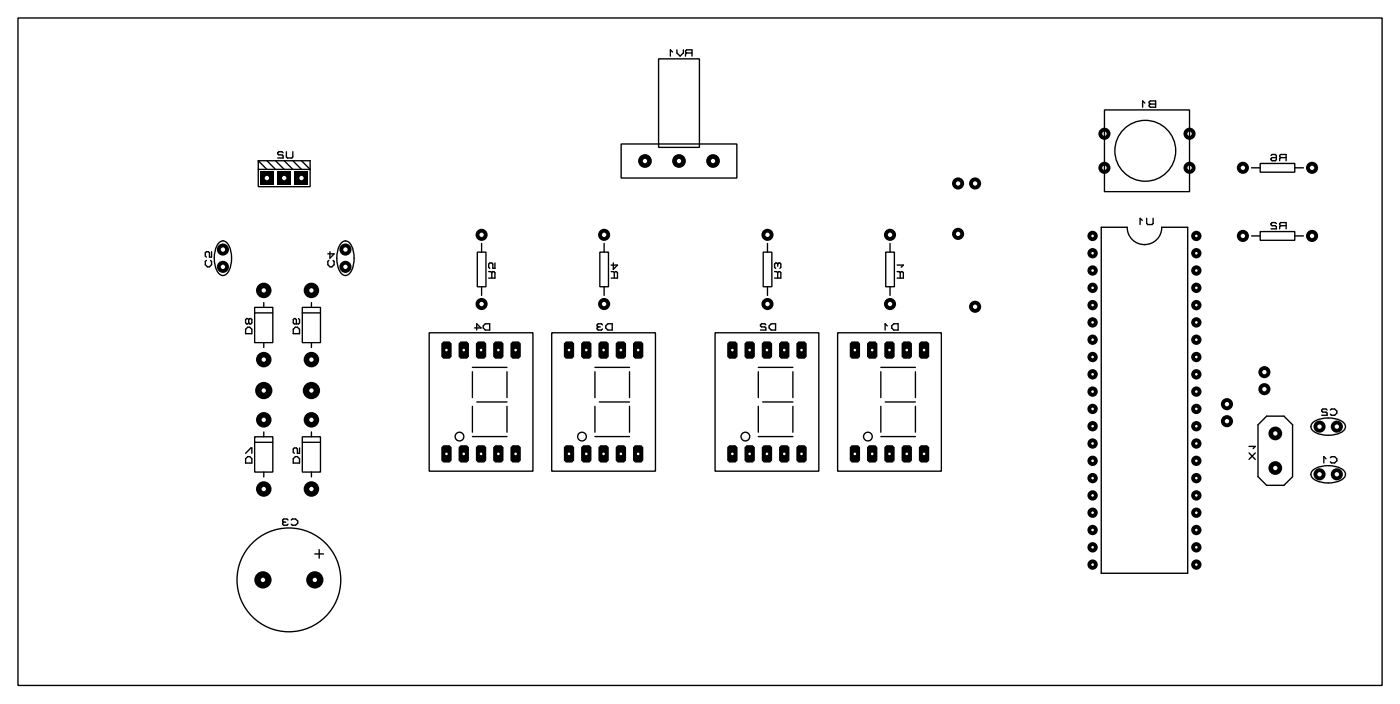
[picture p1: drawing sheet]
<svg xmlns="http://www.w3.org/2000/svg" width="206mm" height="103mm" viewBox="0 0 206 103" stroke-linecap="round" stroke-linejoin="round" font-family="sans-serif">
<circle cx="175.7" cy="34.6" r=".76" fill="#000"/>
<circle cx="175.7" cy="34.6" r=".19" fill="#fff"/>
<circle cx="175.7" cy="37.2" r=".76" fill="#000"/>
<circle cx="175.7" cy="37.2" r=".19" fill="#fff"/>
<circle cx="175.7" cy="39.7" r=".76" fill="#000"/>
<circle cx="175.7" cy="39.7" r=".19" fill="#fff"/>
<circle cx="175.7" cy="42.3" r=".76" fill="#000"/>
<circle cx="175.7" cy="42.3" r=".19" fill="#fff"/>
<circle cx="175.7" cy="44.8" r=".76" fill="#000"/>
<circle cx="175.7" cy="44.8" r=".19" fill="#fff"/>
<circle cx="175.7" cy="47.3" r=".76" fill="#000"/>
<circle cx="175.7" cy="47.3" r=".19" fill="#fff"/>
<circle cx="175.7" cy="49.9" r=".76" fill="#000"/>
<circle cx="175.7" cy="49.9" r=".19" fill="#fff"/>
<circle cx="175.7" cy="52.4" r=".76" fill="#000"/>
<circle cx="175.7" cy="52.4" r=".19" fill="#fff"/>
<circle cx="175.7" cy="55" r=".76" fill="#000"/>
<circle cx="175.7" cy="55" r=".19" fill="#fff"/>
<circle cx="175.7" cy="57.5" r=".76" fill="#000"/>
<circle cx="175.7" cy="57.5" r=".19" fill="#fff"/>
<circle cx="175.7" cy="60" r=".76" fill="#000"/>
<circle cx="175.7" cy="60" r=".19" fill="#fff"/>
<circle cx="175.7" cy="62.6" r=".76" fill="#000"/>
<circle cx="175.7" cy="62.6" r=".19" fill="#fff"/>
<circle cx="175.7" cy="65.1" r=".76" fill="#000"/>
<circle cx="175.7" cy="65.1" r=".19" fill="#fff"/>
<circle cx="175.7" cy="67.7" r=".76" fill="#000"/>
<circle cx="175.7" cy="67.7" r=".19" fill="#fff"/>
<circle cx="175.7" cy="70.2" r=".76" fill="#000"/>
<circle cx="175.7" cy="70.2" r=".19" fill="#fff"/>
<circle cx="175.7" cy="72.7" r=".76" fill="#000"/>
<circle cx="175.7" cy="72.7" r=".19" fill="#fff"/>
<circle cx="175.7" cy="75.3" r=".76" fill="#000"/>
<circle cx="175.7" cy="75.3" r=".19" fill="#fff"/>
<circle cx="175.7" cy="77.8" r=".76" fill="#000"/>
<circle cx="175.7" cy="77.8" r=".19" fill="#fff"/>
<circle cx="175.7" cy="80.4" r=".76" fill="#000"/>
<circle cx="175.7" cy="80.4" r=".19" fill="#fff"/>
<circle cx="175.7" cy="82.9" r=".76" fill="#000"/>
<circle cx="175.7" cy="82.9" r=".19" fill="#fff"/>
<circle cx="160.5" cy="82.9" r=".76" fill="#000"/>
<circle cx="160.5" cy="82.9" r=".19" fill="#fff"/>
<circle cx="160.5" cy="80.4" r=".76" fill="#000"/>
<circle cx="160.5" cy="80.4" r=".19" fill="#fff"/>
<circle cx="160.5" cy="77.8" r=".76" fill="#000"/>
<circle cx="160.5" cy="77.8" r=".19" fill="#fff"/>
<circle cx="160.5" cy="75.3" r=".76" fill="#000"/>
<circle cx="160.5" cy="75.3" r=".19" fill="#fff"/>
<circle cx="160.5" cy="72.7" r=".76" fill="#000"/>
<circle cx="160.5" cy="72.7" r=".19" fill="#fff"/>
<circle cx="160.5" cy="70.2" r=".76" fill="#000"/>
<circle cx="160.5" cy="70.2" r=".19" fill="#fff"/>
<circle cx="160.5" cy="67.7" r=".76" fill="#000"/>
<circle cx="160.5" cy="67.7" r=".19" fill="#fff"/>
<circle cx="160.5" cy="65.1" r=".76" fill="#000"/>
<circle cx="160.5" cy="65.1" r=".19" fill="#fff"/>
<circle cx="160.5" cy="62.6" r=".76" fill="#000"/>
<circle cx="160.5" cy="62.6" r=".19" fill="#fff"/>
<circle cx="160.5" cy="60" r=".76" fill="#000"/>
<circle cx="160.5" cy="60" r=".19" fill="#fff"/>
<circle cx="160.5" cy="57.5" r=".76" fill="#000"/>
<circle cx="160.5" cy="57.5" r=".19" fill="#fff"/>
<circle cx="160.5" cy="55" r=".76" fill="#000"/>
<circle cx="160.5" cy="55" r=".19" fill="#fff"/>
<circle cx="160.5" cy="52.4" r=".76" fill="#000"/>
<circle cx="160.5" cy="52.4" r=".19" fill="#fff"/>
<circle cx="160.5" cy="49.9" r=".76" fill="#000"/>
<circle cx="160.5" cy="49.9" r=".19" fill="#fff"/>
<circle cx="160.5" cy="47.3" r=".76" fill="#000"/>
<circle cx="160.5" cy="47.3" r=".19" fill="#fff"/>
<circle cx="160.5" cy="44.8" r=".76" fill="#000"/>
<circle cx="160.5" cy="44.8" r=".19" fill="#fff"/>
<circle cx="160.5" cy="42.3" r=".76" fill="#000"/>
<circle cx="160.5" cy="42.3" r=".19" fill="#fff"/>
<circle cx="160.5" cy="39.7" r=".76" fill="#000"/>
<circle cx="160.5" cy="39.7" r=".19" fill="#fff"/>
<circle cx="160.5" cy="37.2" r=".76" fill="#000"/>
<circle cx="160.5" cy="37.2" r=".19" fill="#fff"/>
<circle cx="160.5" cy="34.6" r=".76" fill="#000"/>
<circle cx="160.5" cy="34.6" r=".19" fill="#fff"/>
<circle cx="174.7" cy="19.6" r=".89" fill="#000"/>
<circle cx="174.7" cy="19.6" r=".32" fill="#fff"/>
<circle cx="174.7" cy="24.6" r=".89" fill="#000"/>
<circle cx="174.7" cy="24.6" r=".32" fill="#fff"/>
<circle cx="162.2" cy="19.6" r=".89" fill="#000"/>
<circle cx="162.2" cy="19.6" r=".32" fill="#fff"/>
<circle cx="162.2" cy="24.6" r=".89" fill="#000"/>
<circle cx="162.2" cy="24.6" r=".32" fill="#fff"/>
<circle cx="187.3" cy="63.6" r="1.01" fill="#000"/>
<circle cx="187.3" cy="63.6" r=".32" fill="#fff"/>
<circle cx="187.3" cy="68.7" r="1.01" fill="#000"/>
<circle cx="187.3" cy="68.7" r=".32" fill="#fff"/>
<circle cx="196.4" cy="69.6" r=".89" fill="#000"/>
<circle cx="196.4" cy="69.6" r=".32" fill="#fff"/>
<circle cx="193.8" cy="69.6" r=".89" fill="#000"/>
<circle cx="193.8" cy="69.6" r=".32" fill="#fff"/>
<circle cx="196.4" cy="62.6" r=".89" fill="#000"/>
<circle cx="196.4" cy="62.6" r=".32" fill="#fff"/>
<circle cx="193.8" cy="62.6" r=".89" fill="#000"/>
<circle cx="193.8" cy="62.6" r=".32" fill="#fff"/>
<path d="M127.7 50.1h.9l.3 .3v2l-.3 .3h-.9l-.3-.3v-2z" fill-rule="evenodd" fill="#000"/>
<circle cx="128.1" cy="51.4" r=".19" fill="#fff"/>
<path d="M125.1 50.1h.9l.3 .3v2l-.3 .3h-.9l-.3-.3v-2z" fill-rule="evenodd" fill="#000"/>
<circle cx="125.6" cy="51.4" r=".19" fill="#fff"/>
<path d="M127.7 65.4h.9l.3 .3v1.9l-.3 .3h-.9l-.3-.3v-1.9z" fill-rule="evenodd" fill="#000"/>
<circle cx="128.1" cy="66.6" r=".19" fill="#fff"/>
<path d="M130.2 50.1h.9l.3 .3v2l-.3 .3h-.9l-.3-.3v-2z" fill-rule="evenodd" fill="#000"/>
<circle cx="130.7" cy="51.4" r=".19" fill="#fff"/>
<path d="M130.2 65.4h.9l.3 .3v1.9l-.3 .3h-.9l-.3-.3v-1.9z" fill-rule="evenodd" fill="#000"/>
<circle cx="130.7" cy="66.6" r=".19" fill="#fff"/>
<path d="M132.7 65.4h1l.3 .3v1.9l-.3 .3h-1l-.3-.3v-1.9z" fill-rule="evenodd" fill="#000"/>
<circle cx="133.2" cy="66.6" r=".19" fill="#fff"/>
<path d="M125.1 65.4h.9l.3 .3v1.9l-.3 .3h-.9l-.3-.3v-1.9z" fill-rule="evenodd" fill="#000"/>
<circle cx="125.6" cy="66.6" r=".19" fill="#fff"/>
<path d="M135.3 65.4h.9l.3 .3v1.9l-.3 .3h-.9l-.3-.3v-1.9z" fill-rule="evenodd" fill="#000"/>
<circle cx="135.7" cy="66.6" r=".19" fill="#fff"/>
<path d="M135.3 50.1h.9l.3 .3v2l-.3 .3h-.9l-.3-.3v-2z" fill-rule="evenodd" fill="#000"/>
<circle cx="135.7" cy="51.4" r=".19" fill="#fff"/>
<path d="M132.7 50.1h1l.3 .3v2l-.3 .3h-1l-.3-.3v-2z" fill-rule="evenodd" fill="#000"/>
<circle cx="133.2" cy="51.4" r=".19" fill="#fff"/>
<path d="M109.7 50.1h.9l.3 .3v2l-.3 .3h-.9l-.3-.3v-2z" fill-rule="evenodd" fill="#000"/>
<circle cx="110.1" cy="51.4" r=".19" fill="#fff"/>
<path d="M107.1 50.1h.9l.3 .3v2l-.3 .3h-.9l-.3-.3v-2z" fill-rule="evenodd" fill="#000"/>
<circle cx="107.6" cy="51.4" r=".19" fill="#fff"/>
<path d="M109.7 65.4h.9l.3 .3v1.9l-.3 .3h-.9l-.3-.3v-1.9z" fill-rule="evenodd" fill="#000"/>
<circle cx="110.1" cy="66.6" r=".19" fill="#fff"/>
<path d="M112.2 50.1h.9l.3 .3v2l-.3 .3h-.9l-.3-.3v-2z" fill-rule="evenodd" fill="#000"/>
<circle cx="112.7" cy="51.4" r=".19" fill="#fff"/>
<path d="M112.2 65.4h.9l.3 .3v1.9l-.3 .3h-.9l-.3-.3v-1.9z" fill-rule="evenodd" fill="#000"/>
<circle cx="112.7" cy="66.6" r=".19" fill="#fff"/>
<path d="M114.7 65.4h1l.3 .3v1.9l-.3 .3h-1l-.3-.3v-1.9z" fill-rule="evenodd" fill="#000"/>
<circle cx="115.2" cy="66.6" r=".19" fill="#fff"/>
<path d="M107.1 65.4h.9l.3 .3v1.9l-.3 .3h-.9l-.3-.3v-1.9z" fill-rule="evenodd" fill="#000"/>
<circle cx="107.6" cy="66.6" r=".19" fill="#fff"/>
<path d="M117.3 65.4h.9l.3 .3v1.9l-.3 .3h-.9l-.3-.3v-1.9z" fill-rule="evenodd" fill="#000"/>
<circle cx="117.7" cy="66.6" r=".19" fill="#fff"/>
<path d="M117.3 50.1h.9l.3 .3v2l-.3 .3h-.9l-.3-.3v-2z" fill-rule="evenodd" fill="#000"/>
<circle cx="117.7" cy="51.4" r=".19" fill="#fff"/>
<path d="M114.7 50.1h1l.3 .3v2l-.3 .3h-1l-.3-.3v-2z" fill-rule="evenodd" fill="#000"/>
<circle cx="115.2" cy="51.4" r=".19" fill="#fff"/>
<path d="M85.7 50.1h.9l.3 .3v2l-.3 .3h-.9l-.3-.3v-2z" fill-rule="evenodd" fill="#000"/>
<circle cx="86.1" cy="51.4" r=".19" fill="#fff"/>
<path d="M83.1 50.1h.9l.3 .3v2l-.3 .3h-.9l-.3-.3v-2z" fill-rule="evenodd" fill="#000"/>
<circle cx="83.6" cy="51.4" r=".19" fill="#fff"/>
<path d="M85.7 65.4h.9l.3 .3v1.9l-.3 .3h-.9l-.3-.3v-1.9z" fill-rule="evenodd" fill="#000"/>
<circle cx="86.1" cy="66.6" r=".19" fill="#fff"/>
<path d="M88.2 50.1h.9l.3 .3v2l-.3 .3h-.9l-.3-.3v-2z" fill-rule="evenodd" fill="#000"/>
<circle cx="88.7" cy="51.4" r=".19" fill="#fff"/>
<path d="M88.2 65.4h.9l.3 .3v1.9l-.3 .3h-.9l-.3-.3v-1.9z" fill-rule="evenodd" fill="#000"/>
<circle cx="88.7" cy="66.6" r=".19" fill="#fff"/>
<path d="M90.7 65.4h1l.3 .3v1.9l-.3 .3h-1l-.3-.3v-1.9z" fill-rule="evenodd" fill="#000"/>
<circle cx="91.2" cy="66.6" r=".19" fill="#fff"/>
<path d="M83.1 65.4h.9l.3 .3v1.9l-.3 .3h-.9l-.3-.3v-1.9z" fill-rule="evenodd" fill="#000"/>
<circle cx="83.6" cy="66.6" r=".19" fill="#fff"/>
<path d="M93.3 65.4h.9l.3 .3v1.9l-.3 .3h-.9l-.3-.3v-1.9z" fill-rule="evenodd" fill="#000"/>
<circle cx="93.7" cy="66.6" r=".19" fill="#fff"/>
<path d="M93.3 50.1h.9l.3 .3v2l-.3 .3h-.9l-.3-.3v-2z" fill-rule="evenodd" fill="#000"/>
<circle cx="93.7" cy="51.4" r=".19" fill="#fff"/>
<path d="M90.7 50.1h1l.3 .3v2l-.3 .3h-1l-.3-.3v-2z" fill-rule="evenodd" fill="#000"/>
<circle cx="91.2" cy="51.4" r=".19" fill="#fff"/>
<path d="M67.7 50.1h.9l.3 .3v2l-.3 .3h-.9l-.3-.3v-2z" fill-rule="evenodd" fill="#000"/>
<circle cx="68.1" cy="51.4" r=".19" fill="#fff"/>
<path d="M65.1 50.1h.9l.3 .3v2l-.3 .3h-.9l-.3-.3v-2z" fill-rule="evenodd" fill="#000"/>
<circle cx="65.6" cy="51.4" r=".19" fill="#fff"/>
<path d="M67.7 65.4h.9l.3 .3v1.9l-.3 .3h-.9l-.3-.3v-1.9z" fill-rule="evenodd" fill="#000"/>
<circle cx="68.1" cy="66.6" r=".19" fill="#fff"/>
<path d="M70.2 50.1h.9l.3 .3v2l-.3 .3h-.9l-.3-.3v-2z" fill-rule="evenodd" fill="#000"/>
<circle cx="70.7" cy="51.4" r=".19" fill="#fff"/>
<path d="M70.2 65.4h.9l.3 .3v1.9l-.3 .3h-.9l-.3-.3v-1.9z" fill-rule="evenodd" fill="#000"/>
<circle cx="70.7" cy="66.6" r=".19" fill="#fff"/>
<path d="M72.7 65.4h1l.3 .3v1.9l-.3 .3h-1l-.3-.3v-1.9z" fill-rule="evenodd" fill="#000"/>
<circle cx="73.2" cy="66.6" r=".19" fill="#fff"/>
<path d="M65.1 65.4h.9l.3 .3v1.9l-.3 .3h-.9l-.3-.3v-1.9z" fill-rule="evenodd" fill="#000"/>
<circle cx="65.6" cy="66.6" r=".19" fill="#fff"/>
<path d="M75.3 65.4h.9l.3 .3v1.9l-.3 .3h-.9l-.3-.3v-1.9z" fill-rule="evenodd" fill="#000"/>
<circle cx="75.7" cy="66.6" r=".19" fill="#fff"/>
<path d="M75.3 50.1h.9l.3 .3v2l-.3 .3h-.9l-.3-.3v-2z" fill-rule="evenodd" fill="#000"/>
<circle cx="75.7" cy="51.4" r=".19" fill="#fff"/>
<path d="M72.7 50.1h1l.3 .3v2l-.3 .3h-1l-.3-.3v-2z" fill-rule="evenodd" fill="#000"/>
<circle cx="73.2" cy="51.4" r=".19" fill="#fff"/>
<circle cx="38.7" cy="52.8" r="1.14" fill="#000"/>
<circle cx="38.7" cy="52.8" r=".32" fill="#fff"/>
<circle cx="38.7" cy="42.6" r="1.14" fill="#000"/>
<circle cx="38.7" cy="42.6" r=".32" fill="#fff"/>
<circle cx="38.7" cy="71.8" r="1.14" fill="#000"/>
<circle cx="38.7" cy="71.8" r=".32" fill="#fff"/>
<circle cx="38.7" cy="61.6" r="1.14" fill="#000"/>
<circle cx="38.7" cy="61.6" r=".32" fill="#fff"/>
<circle cx="45.7" cy="52.8" r="1.14" fill="#000"/>
<circle cx="45.7" cy="52.8" r=".32" fill="#fff"/>
<circle cx="45.7" cy="42.6" r="1.14" fill="#000"/>
<circle cx="45.7" cy="42.6" r=".32" fill="#fff"/>
<circle cx="45.7" cy="71.8" r="1.14" fill="#000"/>
<circle cx="45.7" cy="71.8" r=".32" fill="#fff"/>
<circle cx="45.7" cy="61.6" r="1.14" fill="#000"/>
<circle cx="45.7" cy="61.6" r=".32" fill="#fff"/>
<path d="M43.3 25.1h2v2h-2z" fill="#000"/>
<circle cx="44.3" cy="26.1" r=".32" fill="#fff"/>
<path d="M40.7 25.1h2.1v2h-2.1z" fill="#000"/>
<circle cx="41.7" cy="26.1" r=".32" fill="#fff"/>
<path d="M38.2 25.1h2v2h-2z" fill="#000"/>
<circle cx="39.2" cy="26.1" r=".32" fill="#fff"/>
<circle cx="46.2" cy="85.1" r="1.27" fill="#000"/>
<circle cx="46.2" cy="85.1" r=".32" fill="#fff"/>
<circle cx="38.6" cy="85.1" r="1.27" fill="#000"/>
<circle cx="38.6" cy="85.1" r=".32" fill="#fff"/>
<circle cx="32.7" cy="36.6" r=".89" fill="#000"/>
<circle cx="32.7" cy="36.6" r=".32" fill="#fff"/>
<circle cx="32.7" cy="39.2" r=".89" fill="#000"/>
<circle cx="32.7" cy="39.2" r=".32" fill="#fff"/>
<circle cx="50.7" cy="36.6" r=".89" fill="#000"/>
<circle cx="50.7" cy="36.6" r=".32" fill="#fff"/>
<circle cx="50.7" cy="39.2" r=".89" fill="#000"/>
<circle cx="50.7" cy="39.2" r=".32" fill="#fff"/>
<circle cx="104.7" cy="23.6" r="1.01" fill="#000"/>
<circle cx="104.7" cy="23.6" r=".32" fill="#fff"/>
<circle cx="99.7" cy="23.6" r="1.01" fill="#000"/>
<circle cx="99.7" cy="23.6" r=".32" fill="#fff"/>
<circle cx="94.7" cy="23.6" r="1.01" fill="#000"/>
<circle cx="94.7" cy="23.6" r=".32" fill="#fff"/>
<circle cx="130.7" cy="44.6" r=".89" fill="#000"/>
<circle cx="130.7" cy="44.6" r=".32" fill="#fff"/>
<circle cx="130.7" cy="34.5" r=".89" fill="#000"/>
<circle cx="130.7" cy="34.5" r=".32" fill="#fff"/>
<circle cx="192.7" cy="34.6" r=".89" fill="#000"/>
<circle cx="192.7" cy="34.6" r=".32" fill="#fff"/>
<circle cx="182.6" cy="34.6" r=".89" fill="#000"/>
<circle cx="182.6" cy="34.6" r=".32" fill="#fff"/>
<circle cx="112.7" cy="44.6" r=".89" fill="#000"/>
<circle cx="112.7" cy="44.6" r=".32" fill="#fff"/>
<circle cx="112.7" cy="34.5" r=".89" fill="#000"/>
<circle cx="112.7" cy="34.5" r=".32" fill="#fff"/>
<circle cx="88.7" cy="44.6" r=".89" fill="#000"/>
<circle cx="88.7" cy="44.6" r=".32" fill="#fff"/>
<circle cx="88.7" cy="34.5" r=".89" fill="#000"/>
<circle cx="88.7" cy="34.5" r=".32" fill="#fff"/>
<circle cx="70.7" cy="44.6" r=".89" fill="#000"/>
<circle cx="70.7" cy="44.6" r=".32" fill="#fff"/>
<circle cx="70.7" cy="34.5" r=".89" fill="#000"/>
<circle cx="70.7" cy="34.5" r=".32" fill="#fff"/>
<circle cx="192.7" cy="24.6" r=".89" fill="#000"/>
<circle cx="192.7" cy="24.6" r=".32" fill="#fff"/>
<circle cx="182.6" cy="24.6" r=".89" fill="#000"/>
<circle cx="182.6" cy="24.6" r=".32" fill="#fff"/>
<circle cx="45.7" cy="57.3" r="1.27" fill="#000"/>
<circle cx="45.7" cy="57.3" r=".32" fill="#fff"/>
<circle cx="38.7" cy="57.3" r="1.27" fill="#000"/>
<circle cx="38.7" cy="57.3" r=".32" fill="#fff"/>
<circle cx="180.2" cy="59.3" r=".89" fill="#000"/>
<circle cx="180.2" cy="59.3" r=".32" fill="#fff"/>
<circle cx="180.2" cy="61.8" r=".89" fill="#000"/>
<circle cx="180.2" cy="61.8" r=".32" fill="#fff"/>
<circle cx="185.7" cy="54.6" r=".89" fill="#000"/>
<circle cx="185.7" cy="54.6" r=".32" fill="#fff"/>
<circle cx="185.7" cy="57.1" r=".89" fill="#000"/>
<circle cx="185.7" cy="57.1" r=".32" fill="#fff"/>
<circle cx="143.2" cy="45" r=".89" fill="#000"/>
<circle cx="143.2" cy="45" r=".32" fill="#fff"/>
<circle cx="140.7" cy="26.9" r=".89" fill="#000"/>
<circle cx="140.7" cy="26.9" r=".32" fill="#fff"/>
<circle cx="140.7" cy="34.3" r=".89" fill="#000"/>
<circle cx="140.7" cy="34.3" r=".32" fill="#fff"/>
<circle cx="143.2" cy="26.9" r=".89" fill="#000"/>
<circle cx="143.2" cy="26.9" r=".32" fill="#fff"/>
<g fill="none" stroke="#000" stroke-width=".2">
<path d="M2.6 2.6h200.4v98h-200.4zM96.7 8.6h6v13h-6zM98.8 7.6l-.3-.3v.9M99.4 7.3v.5l.5 .4 .5-.4v-.5M100.9 7.8l-.2-.2 .2-.3h.8v.9M100.9 7.8l-.2 .1v.3M100.9 7.8h.8M162.2 16.1h12.5v12h-12.5zM168.2 15.1l-.3-.3v.9M168.8 15l.2-.2h.8v.9h-.8l-.2-.1 .2-.3zM169 15.3h.8M30.3 38.2l-.1 .2v.5l.3 .3h.3l.3-.3v-.5l-.2-.2"/>
<path d="M31.1 37v.7h-.3v-.6l-.2-.1h-.3l-.1 .1v.5l.1 .1M32.1 35.7a.87 .87 0 0 1 .9-.3 .87 .87 0 0 1 .7 .7 4.4 4.4 0 0 1-.3 4 .87 .87 0 0 1-.9 .3 .87 .87 0 0 1-.7-.7 4.3 4.3 0 0 1 .3-4zM37.9 24.9h7.7v2.5h-7.7zM37.9 23.6h7.7v1.3l-1.3-1.3M37.9 23.6v1.3M37.9 23.6l1.3 1.3M39.2 23.6l1.3 1.3M40.5 23.6l1.2 1.3M41.6 22.4l-.2-.1h-.4l-.2 .1 .2 .3h.4l.2 .2v.3h-.8M41.7 23.6l1.3 1.3M42.1 22.3v.7l.1 .2h.7l.1-.2v-.7M43 23.6l1.3 1.3"/>
<path d="M48.3 38.2l-.1 .2v.5l.3 .3h.3l.3-.3v-.5l-.2-.2M48.5 37v.9l.6-.6h-.9M50.1 35.7a.87 .87 0 0 1 .9-.3 .87 .87 0 0 1 .7 .7 4.4 4.4 0 0 1-.3 4 .87 .87 0 0 1-.9 .3 .87 .87 0 0 1-.7-.7 4.3 4.3 0 0 1 .3-4zM70.1 37h1.3v5.1h-1.3zM70.7 35.7v1.3M71.8 39.9h.3l.1 .1M72.7 38.6v.8h-.3v-.6l-.2-.2h-.3l-.1 .2v.4l.1 .2M88.1 37h1.3v5.1h-1.3zM88.7 35.7v1.3M89.8 39.9h.3l.1 .1M90.1 38.6v1l.6-.7h-.9M91.2 21.1h17v5h-17z"/>
<path d="M112.1 37h1.3v5.1h-1.3zM112.7 35.7v1.3M113.8 39.9h.3l.1 .1M114.2 38.8l.2-.2 .3 .2v.4l-.1 .2M114.2 38.8v.3M114.2 38.8l-.1-.2-.3 .2v.4l.1 .2M130.1 37h1.3v5.1h-1.3zM130.7 35.7v1.3M131.8 39.9h.3l.1 .1M131.8 38.9h.9l-.3 .3M161.8 33.4h3.8a2.54 2.54 0 0 0 2.5 2.5 2.54 2.54 0 0 0 2.6-2.5h3.8v50.8h-12.7zM167.8 32.4l-.3-.4v1"/>
<path d="M168.4 32v.8l.2 .2h.6l.2-.2v-.8M183.9 34.6h1.2M183.9 24.6h1.2M185.1 34h5.1v1.3h-5.1zM185.1 24h5.1v1.3h-5.1zM186.7 22.8l.2-.1h.4l.2 .1v.6l-.2 .2h-.4l-.2-.2 .2-.3h.6M187.5 32.8l-.2-.1h-.4l-.2 .1 .2 .3h.4l.2 .2v.3h-.8M188.1 23.1l-.1-.1 .1-.3h.8v.9M188.1 33.1l-.1-.1 .1-.3h.8v.9M188.1 23.1l-.1 .2v.3M188.1 33.1l-.1 .2v.3M188.1 33.1h.8"/>
<path d="M188.1 23.1h.8M190.2 34.6h1.3M190.2 24.6h1.3M36.4 48h.3l.3 .3v.7h-.9v-.7zM36.5 46.9l.2-.1 .3 .1v.5l-.2 .2-.3-.2M36.5 46.9l-.1-.1-.3 .1v.5l.1 .2 .3-.2M36.5 46.9v.5M37.4 45.1h2.7v5.2h-2.7zM37.4 45.9h2.6M38.7 44.4v.7M38.7 50.3v.7M43.4 48h.3l.3 .3v.7h-.9v-.7z"/>
<path d="M43.8 46.8l.2 .1v.5l-.2 .2h-.6l-.1-.2v-.5l.1-.1 .3 .1v.7M44.4 45.1h2.7v5.2h-2.7zM44.4 45.9h2.6M45.7 44.4v.7M45.7 50.3v.7M63 48.9h15.3v20.3h-15.3zM69.4 53.9h5.1M69.4 54.6v3.8M69.4 59.7v3.8M69.7 48.1h1l-.7-.6v1M70 59h4.5M70.7 42.1v1.3"/>
<path d="M71.3 47.5h.6v1h-.6l-.3-.4v-.3zM72.2 40l.2-.1 .3 .1v.8h-.9M72.2 40v.8M74.5 54.6v3.8M74.5 59.7v3.8M81 48.9h15.3v20.3h-15.3zM87.4 53.9h5.1M87.4 54.6v3.8M87.4 59.7v3.8M87.9 48l-.2 .1 .2 .4h.4l.2-.2M87.9 48h.3M88 59h4.5"/>
<path d="M88.5 47.7l-.2-.2h-.4l-.2 .2 .2 .3M88.7 42.1v1.3M89.3 47.5h.6v1h-.6l-.3-.4v-.3zM90.2 40l.2-.1 .3 .1v.8h-.9M90.2 40v.8M92.5 54.6v3.8M92.5 59.7v3.8M105 48.9h15.3v20.3h-15.3zM111.4 53.9h5.1M111.4 54.6v3.8M111.4 59.7v3.8M112 59h4.5"/>
<path d="M112.5 47.7l-.2-.2h-.4l-.2 .2 .2 .3h.4l.2 .1v.4h-.8M112.7 42.1v1.3M113.3 47.5h.6v1h-.6l-.3-.4v-.3zM114.2 40l.2-.1 .3 .1v.8h-.9M114.2 40v.8M116.5 54.6v3.8M116.5 59.7v3.8M123 48.9h15.3v20.3h-15.3zM129.4 54.6v3.8M129.4 59.7v3.8M129.4 53.9h5.1M130 59h4.5"/>
<path d="M130.3 47.8l-.3-.3v1M130.7 42.1v1.3M131 47.8l.3-.3h.6v1h-.6l-.3-.4zM132.2 40l.2-.1 .3 .1v.8h-.9M132.2 40v.8M134.5 54.6v3.8M134.5 59.7v3.8M36.1 66.6l.7-.8h.2v.8M36.4 67h.3l.3 .3v.7h-.9v-.7zM37.4 64.1h2.7v5.2h-2.7zM37.4 64.9h2.6M38.7 63.4v.7"/>
<path d="M38.7 69.3v.7M41.7 76.7l-.2 .1 .2 .3h.4l.2-.1M41.7 76.7h.3M42.3 76.3l-.2-.1h-.4l-.2 .1 .2 .4M42.8 76.3l.1-.1h.5l.3 .3v.3l-.3 .3h-.5l-.1-.1M43.4 67h.3l.3 .3v.7h-.9v-.7zM44 65.8v.8h-.3v-.7l-.2-.1h-.3l-.1 .1v.5l.1 .2M44.4 64.1h2.7v5.2h-2.7zM44.4 64.9h2.6M45.7 63.4v.7M45.7 69.3v.7M69.4 64.1h5.1"/>
<path d="M87.4 64.1h5.1M111.4 64.1h5.1M129.4 64.1h5.1M183.5 66.5l.9 .9M183.5 65.5h.9l-.3 .4M184.4 66.5l-.9 .9M186.1 61.1h2.5l1.3 1.3v7.6l-1.3 1.3h-2.5l-1.3-1.3v-7.6zM192.9 69a4.2 4.2 0 0 1 4.4 0 .87 .87 0 0 1 .3 .9 .87 .87 0 0 1-.7 .6 4.4 4.4 0 0 1-4-.2 .78 .78 0 0 1 0-1.3zM192.9 62a4.2 4.2 0 0 1 4.4 0 .87 .87 0 0 1 .3 .9 .87 .87 0 0 1-.7 .6 4.4 4.4 0 0 1-4-.2 .78 .78 0 0 1 0-1.3zM194.8 67.4l-.3-.4v1M195 60.2l-.2-.2h-.5l-.1 .2 .1 .3h.5l.2 .2v.3h-.8M195.4 67.2l.2-.2h.5l.3 .4v.3l-.3 .3h-.5l-.2-.2"/>
<path d="M195.4 60.2l.2-.2h.5l.3 .4v.3l-.3 .3h-.5l-.2-.2M46.2 81.3h1.3M46.9 80.7v1.3"/>
<circle cx="168.2" cy="22.1" r="4.5"/>
<circle cx="67.5" cy="64.1" r=".64"/>
<circle cx="85.5" cy="64.1" r=".64"/>
<circle cx="109.5" cy="64.1" r=".64"/>
<circle cx="127.5" cy="64.1" r=".64"/>
<circle cx="42.4" cy="85.1" r="7.6"/>
</g>
</svg>
